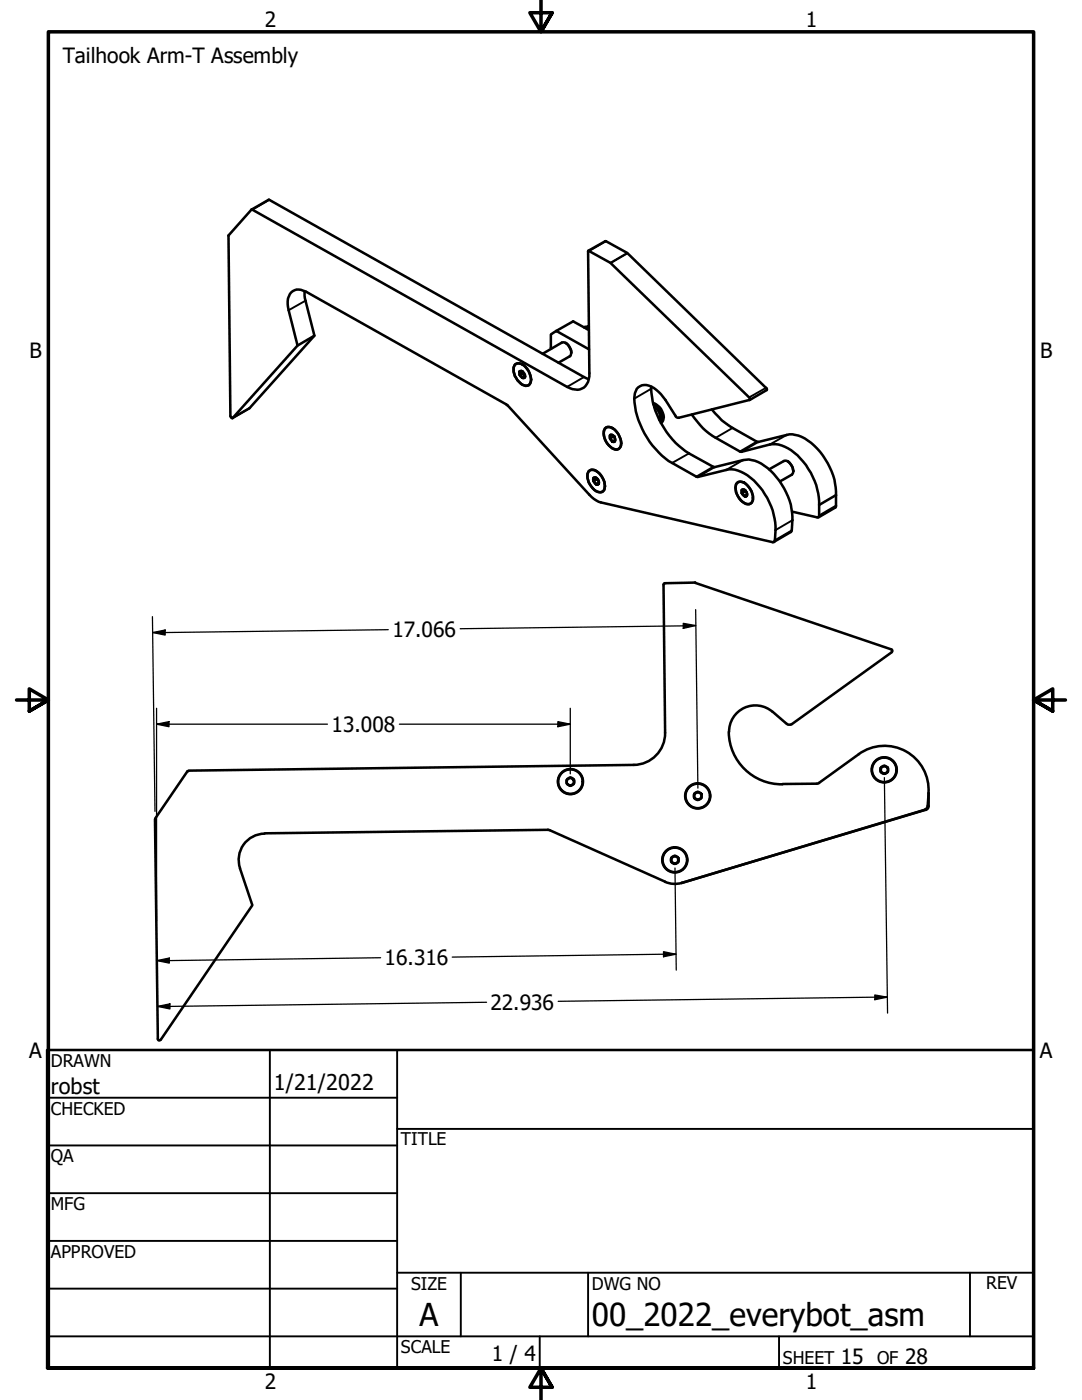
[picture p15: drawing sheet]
<svg xmlns="http://www.w3.org/2000/svg" width="216mm" height="279mm" viewBox="0 0 216 279" stroke-linecap="round" stroke-linejoin="round" font-family="sans-serif">
<defs><g id="words">
<g font-size="6.3">
<text x="83.7" y="264.5">A</text>
<text x="118.1" y="264.7">00_2022_everybot_asm</text>
</g>
<g font-size="4.3">
<text x="10.2" y="218.2">robst</text>
<text x="54.6" y="217.6">1/21/2022</text>
</g>
<g font-size="4.2">
<text x="52.8" y="5.3">2</text>
<text x="160.8" y="5.3">1</text>
<text x="12.5" y="12.6">Tailhook Arm-T Assembly</text>
<text x="5.9" y="71.4">B</text>
<text x="207.6" y="71.4">B</text>
<text x="78.3" y="127.1">17.066</text>
<text x="66.2" y="146">13.008</text>
<text x="76.7" y="192.6">16.316</text>
<text x="97.9" y="201.5">22.936</text>
<text x="5.8" y="211.1">A</text>
<text x="207.5" y="211.1">A</text>
<text x="98.1" y="271.7">1 / 4</text>
<text x="167.8" y="272.2">15</text>
<text x="180.6" y="272.2">28</text>
<text x="52.8" y="277.1">2</text>
<text x="160.8" y="277.1">1</text>
</g>
<g font-size="3.5">
<text x="10.2" y="212.9">DRAWN</text>
<text x="10.2" y="222.4">CHECKED</text>
<text x="10.2" y="232">QA</text>
<text x="80" y="228.6">TITLE</text>
<text x="10.2" y="241.5">MFG</text>
<text x="10.2" y="251">APPROVED</text>
<text x="82" y="257.4">SIZE</text>
<text x="118.1" y="257.4">DWG NO</text>
<text x="196.8" y="257.3">REV</text>
<text x="80" y="270.1">SCALE</text>
<text x="156.2" y="272.2">SHEET</text>
<text x="175" y="272.2">OF</text>
</g>
</g></defs>
<!-- layer: Visible (ANSI) -->
<g fill="none" stroke="#000" stroke-width=".51">
<path d="M50.2 41.8l63 35.4a2.72 2.72 0 0 0 3.9-.6 4.1 4.1 0 0 0 .5-2.1l-.2-24.5 4.4 2.5 27.9 27.1-.2 .2-14.1 3.6a.63 .63 0 0 1-.7-.5l-1.9-3.1a5.9 5.9 0 0 0-4.3-3 2.04 2.04 0 0 0-1.9 2.2 15.4 15.4 0 0 0 4.2 10.6l1.3 1.3 1.3 1.1 5.7 3.2 5.8-1.4a6.2 6.2 0 0 1 5.5 2.1 13.7 13.7 0 0 1 4.2 12.1l-.4 .2-34.8-8.1-.9-.5-.9-.9-16.6-18-40.4-22.7a2.16 2.16 0 0 0-3.2 2.1l.2 1.8 1.8 7.1-13 14.4h-.2l-.2-.3-.4-36.1zM50.2 41.8l3.5-1.9 63.8 35.8M60.8 58.1v1.4l1.9 7.5-12.9 14.5-3.4 1.9M117.4 50l3.5-1.9 4.3 2.4 27.8 27v.4l-3.4 1.9M62.7 67l-3.3 2M102.7 72.8a1.68 1.68 0 0 1 2.5 .9 2.51 2.51 0 0 1 .3 3.2l-.3 .1a2.87 2.87 0 0 1-2.6-2.4l-.1-.4a1.75 1.75 0 0 1 .2-1.4zM102.7 72.8a1.52 1.52 0 0 1 2.2 .5 2.98 2.98 0 0 1 .8 3.4 1.18 1.18 0 0 1-1.8-.2 3.2 3.2 0 0 1-1.2-3.7zM103.7 74.8l.5 .6M104.2 74.1l.5 .6a.53 .53 0 0 1-.3 .8 .96 .96 0 0 1-.6-1.5l.4 .1h-.5l.1 .3-.1 .4M104.3 74.1v.4l-.6 .3M104.3 74.5l.4 .6-.5 .3M104.7 75.1h.1"/>
<path d="M104.8 75.1l-.1 .3h-.5M108.3 70.6l4-2.3a1.99 1.99 0 0 1 1.7 2.2l-.1 .5-2.5 1.4M110 69.6l-.1-2.9 1.1-.7 6.5 3.7M112.8 68.5a2.22 2.22 0 0 1 1.2 1.9M117.2 65.2h.3l-1 .1M117.5 65.8l-3.1-1.7-3.4 1.9M117.5 65.4l-.4 .3M130 77.2a16.4 16.4 0 0 0 7.5 13.3l5 2.7 5.8-1.4a5.7 5.7 0 0 1 4.9 1.6 13.3 13.3 0 0 1 4.7 12.7l-3.5 2M117.5 94a1.71 1.71 0 0 1 2.4 .9 2.8 2.8 0 0 1 .5 3.1 1.7 1.7 0 0 1-2.4-.9 2.71 2.71 0 0 1-.5-3.1zM117.5 94a1.25 1.25 0 0 1 1.8 .2 3.1 3.1 0 0 1 1.1 3.8 1.7 1.7 0 0 1-2.4-.9 2.71 2.71 0 0 1-.5-3.1zM118.4 96v-.6a.83 .83 0 0 1 1 1v.2a.94 .94 0 0 0-.8-1.3 .9 .9 0 0 0 .7 1.4l.1-.1h-.5M118.4 96l.5 .6"/>
<path d="M119.2 95.6l-.8 .4M119.2 95.6l.2 .3M119.2 95.6h.1M119.5 96.3l-.6 .3M120.7 85.5a1.76 1.76 0 0 1 2.5 .9l.2 .3a2.2 2.2 0 0 1 0 2.9 2.18 2.18 0 0 1-2.4-1.4l-.5-1.3a1.75 1.75 0 0 1 .2-1.4zM121 85.3a1.79 1.79 0 0 1 2.2 1.1 2.83 2.83 0 0 1 .4 3 1.18 1.18 0 0 1-1.7-.2 3 3 0 0 1-1.1-3.7zM121.7 87.5v-.5a.55 .55 0 0 1 .7-.1 .55 .55 0 0 1 .3 .5v.7a1.03 1.03 0 0 0-.8-1.4 .94 .94 0 0 0 .7 1.5l.1-.1h-.5M121.7 87.5l.5 .6M122.7 87.3l-.3-.2-.7 .4M122.7 87.8l-.5 .3M130.3 80.5a2.91 2.91 0 0 1 2 3.4l-.4 .5a2.86 2.86 0 0 0-1.5-3.7M130.6 81.3a2.09 2.09 0 0 1 1 2.5"/>
<path d="M138 82.7a13.7 13.7 0 0 0 4.8 4.7l5 2.8 5.8-1.5a7 7 0 0 1 6.1 2.8 13.5 13.5 0 0 1 3.7 9.3M142 81.7l.7 .8a11.8 11.8 0 0 0 3.5 2.9l5 2.8 5.8-1.4a5.7 5.7 0 0 1 4.9 1.6 13.9 13.9 0 0 1 4.9 10.4M147.1 96.4a1.7 1.7 0 0 1 2.4 .9 2.71 2.71 0 0 1 .5 3 1.71 1.71 0 0 1-2.4-.8 2.8 2.8 0 0 1-.5-3.1zM147.1 96.4a1.7 1.7 0 0 1 2.4 .9 2.71 2.71 0 0 1 .5 3 1.25 1.25 0 0 1-1.9-.2 3.1 3.1 0 0 1-1-3.7zM148 98.4l.1-.2a.38 .38 0 0 1 .2-.5 .38 .38 0 0 1 .5 .3l.2 .5v.5a1.03 1.03 0 0 0-.9-1.3 .89 .89 0 0 0 .7 1.4l.2-.1h-.5M148 98.4l.5 .6M148.8 98l-.8 .4M148.8 98l.2 .2M148.8 97.9v.1M149 98.7l-.5 .3M153.5 93.7l2.9-1.7a1.68 1.68 0 0 1 1.8 1.8v.6l-.2 .3-2.4 1.4M157.2 92.1a2.62 2.62 0 0 1 1.1 1.9"/>
<path d="M166.8 98.8v2.4l-3.5 2.1M166.8 98.8l-3.4 2M132.4 116.7l.3 29.6a6.3 6.3 0 0 1-6.2 6.4M132.7 116.4l-.3 .3M138.6 116.3h.2M138.7 116.3l-6 .1M138.7 116.3l39.2 13.3M163.4 100.8v2.3l-.2 .2-5.1-1.2M177.9 129.6a.29 .29 0 0 1 0 .5M177.9 130.2l-19.9 14.3a.79 .79 0 0 1-1 0l-2.8-2.5M37.4 153.9l-6.4 9.4M37.6 153.9l-.2 .1"/>
<path d="M113.1 155.6l.7-.4 .7 .4v.8l-.7 .4-.7-.4zM126.5 152.7l-88.8 1.1M138.6 158.4l.7-.3 .7 .3v.9l-.7 .3-.7-.3zM145.4 146.1a10.6 10.6 0 0 0 10.7 10.4M154.2 142.1a5.2 5.2 0 0 0-5.7-.8 5.2 5.2 0 0 0-3 4.8M162.9 156.4l-6.8 .1M163.4 156.3l-.4 .1M171.4 150.5a8.8 8.8 0 0 1 9.4-.5 8.8 8.8 0 0 1 4.5 8.3M171.4 150.5l-8 5.8M175.8 153.2l.7-.4 .7 .4v.9l-.7 .3-.7-.3zM185.3 158.3l-.2 2.6M185.3 158.3v2.5"/>
<path d="M30.9 163.5l.6 43.8M31 163.4v.1M52.8 166.4a5.3 5.3 0 0 0-4.9 6.9l2.5 7.4-18.3 26.8M109.3 165.6l23.4 10.4M109.3 165.6l-56.5 .7M132.7 176l1.6 .4 1.7-.2M134 171.2l.7-.4 .6 .4v.8l-.6 .4-.7-.4zM184.5 161.6l-48.5 14.6M185.1 160.9l-.2 .4-.4 .3M185.3 160.9a.79 .79 0 0 1-.6 .7l-48.7 14.6M31.5 207.4l.2 .2 .3-.1"/>
<circle cx="113.8" cy="156" r="2.51"/>
<circle cx="113.8" cy="156" r="2.44"/>
<circle cx="113.8" cy="156" r=".79"/>
<circle cx="139.2" cy="158.8" r="2.51"/>
<circle cx="139.2" cy="158.8" r="2.44"/>
<circle cx="139.2" cy="158.8" r=".79"/>
<circle cx="176.4" cy="153.6" r="2.51"/>
<circle cx="176.4" cy="153.6" r="2.44"/>
<circle cx="176.4" cy="153.6" r=".79"/>
<circle cx="134.7" cy="171.6" r="2.51"/>
<circle cx="134.7" cy="171.6" r="2.44"/>
<circle cx="134.7" cy="171.6" r=".79"/>
</g>
<!-- layer: Visible Narrow (ANSI) -->
<g fill="none" stroke="#000" stroke-width=".38">
<path d="M53.7 39.9l-3.3 1.9M120.9 48.1l-3.4 2M125.2 50.5l-3.4 2M125.2 50.5l-3.3 2M61 60l-3.4 1.9M116.5 75.2l-3.3 2M129.9 77.6l-3.3 2M152.8 77.4l-3.3 1.9M49.8 81.5l-3.4 1.9M137.5 90.5l-3.4 1.9M142.3 93.2l-3.4 1.9M142.6 93.2l-3.3 2"/>
<path d="M146.2 85.4l-3.4 2M148.3 91.8l-3.4 2M151 88.1l-3.4 2M151.3 88.2l-3.3 2M157 86.8l-3.4 1.9M158 105.9l-3.4 1.9M158.1 103.8l-3.4 2M166.8 100.9l-3.4 2"/>
</g>
<!-- layer: Visible (ANSI) -->
<circle cx="122.4" cy="87.1" r=".25" fill="#000"/>
<!-- layer: Border (ANSI) -->
<path d="M107.9 0v6.4l-2.2-3.9h4.5l-2.3 3.9 2.3-3.9M3.3 139.7h6.4l-3.9-2.2v4.4l3.9-2.2-3.9 2.2M212.6 139.7h-6.4l3.9-2.2v4.4l-3.9-2.2 3.9 2.2M9.7 273v-266.6h196.5v266.6h-196.5h196.5M110.2 276.9l-2.3-3.9 2.3 3.9h-4.5l2.2-3.9v6.4" fill="none" stroke="#000" stroke-width=".7"/>
<!-- layer: Title (ANSI) -->
<g fill="none" stroke="#000" stroke-width=".38">
<path d="M9.4 219.1h69.8M53.8 209.5v63.5M79.2 209.5v63.5M9.4 228.6h69.8M9.4 238.1h69.8M79.2 225.3h127M9.4 247.6h69.8M9.4 257.2h69.8M79.2 254h127M91.9 254v12.7M117.3 254v12.7M193.5 254v12.7"/>
<path d="M9.4 266.7h196.8M107.7 266.7v6.3M155.4 266.7v6.3"/>
</g>
<path d="M9.4 209.5h196.8v63.5h-196.8z" fill="none" stroke="#000" stroke-width=".51"/>
<!-- layer: Dimension (ANSI) -->
<g fill="none" stroke="#000" stroke-width=".25">
<path d="M30.4 123.1l.5 38.8M30.5 126.2l2.5-.5v1zM77.5 125.7l-47 .5M136.3 124.4l2.5 .4-2.5 .6zM138.8 124.8l-47 .7M138.8 121.7l.5 35.6M31.2 144.5l2.5-.5v1zM31.2 144.5h34.1M31.2 141.4v42.4M79.7 144.5h34.1M111.3 144l2.5 .5-2.5 .5zM113.8 141.4v13"/>
<path d="M176.5 155.2l.6 47M134.7 173.2l.2 20.4M31.3 191.7l2.5-.5v1zM75.9 191.1l-44.6 .6M132.4 189.9l2.5 .5-2.5 .5zM134.9 190.4l-44.7 .6M174.6 198.6l2.4 .4-2.4 .5zM177 199l-65.6 .8M31.4 200.9l2.5-.6v1.1zM97.1 200l-65.7 .9"/>
</g>
<g fill="#000">
<path d="M30.5 126.2l2.5-.5v1z" fill-rule="evenodd"/>
<path d="M136.3 124.4l2.5 .4-2.5 .6z" fill-rule="evenodd"/>
<path d="M31.2 144.5l2.5-.5v1z" fill-rule="evenodd"/>
<path d="M111.3 144l2.5 .5-2.5 .5z" fill-rule="evenodd"/>
<path d="M31.3 191.7l2.5-.5v1z" fill-rule="evenodd"/>
<path d="M132.4 189.9l2.5 .5-2.5 .5z" fill-rule="evenodd"/>
<path d="M174.6 198.6l2.4 .4-2.4 .5z" fill-rule="evenodd"/>
<path d="M31.4 200.9l2.5-.6v1.1z" fill-rule="evenodd"/>
</g>
<use href="#words"/>
</svg>
